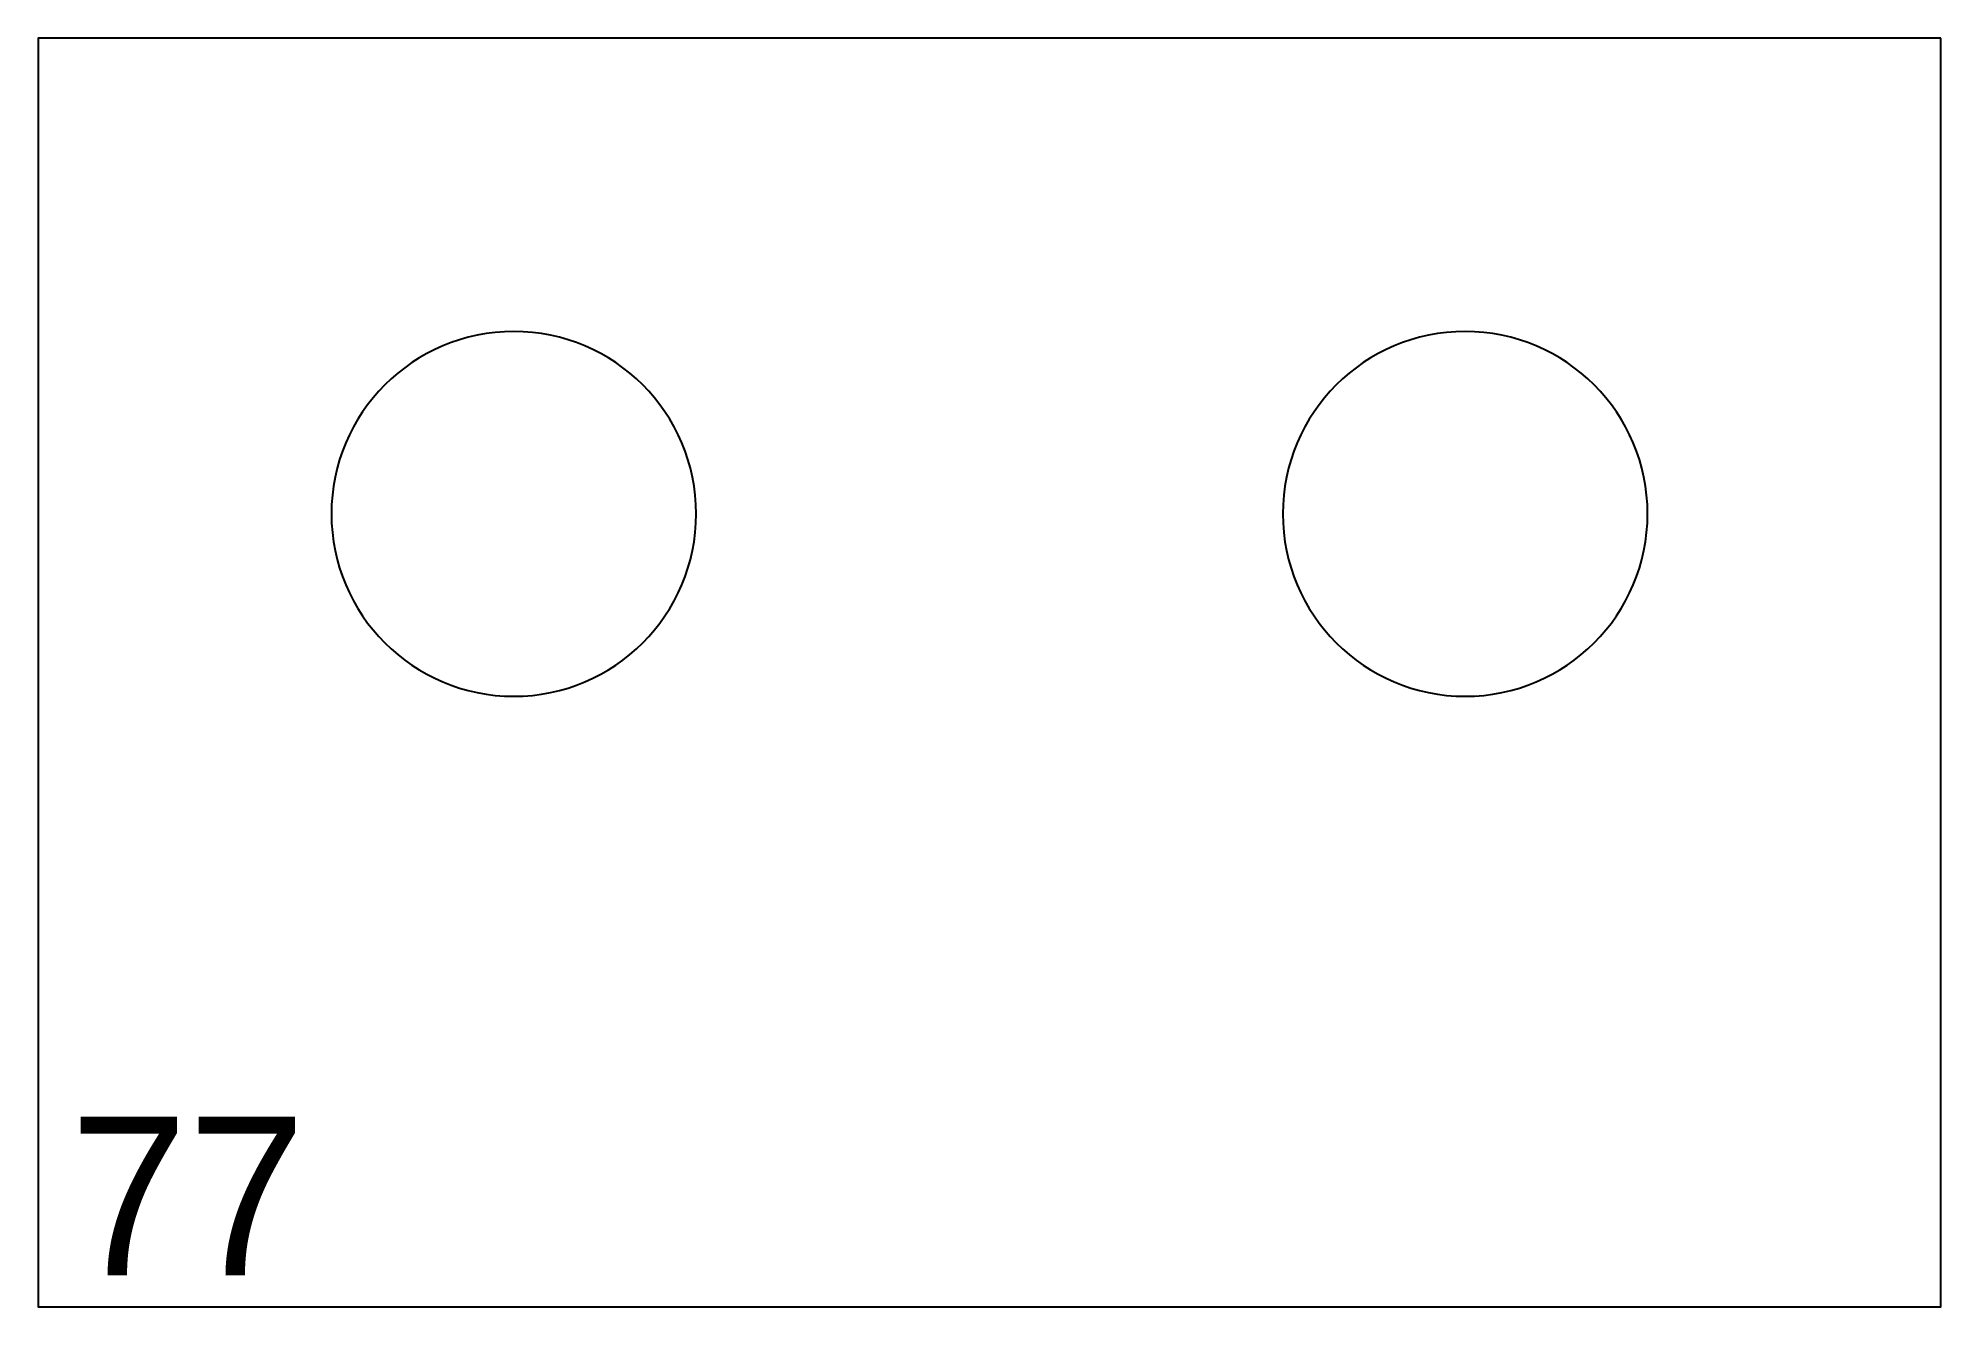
# Model space of a CAD drawing. Header units: millimetres. Extents: x 0 to 120, y 0 to 80.
import ezdxf

# ---------------------------------------------------------------- set-up
doc = ezdxf.new("R2010")
doc.units = ezdxf.units.MM
doc.header["$MEASUREMENT"] = 0
for name, color, linetype in [('ВнешнийКонтур', 7, 'Continuous'), ('Нумерация', 7, 'Continuous'), ('Отверстие', 7, 'Continuous')]:
    doc.layers.add(name, color=color, linetype=linetype)

msp = doc.modelspace()

# ---------------------------------------------------------------- linework, layer by layer
at = {"layer": 'ВнешнийКонтур', "color": 0, "linetype": 'Continuous'}
msp.add_lwpolyline([(120, 80), (0, 80), (0, 0), (120, 0)], close=True, dxfattribs=at)
at = {"layer": 'Отверстие', "color": 0, "linetype": 'Continuous'}
for points in [[(41.5, 50, 1), (18.5, 50, 1), (41.5, 50)], [(101.5, 50, 1), (78.5, 50, 1), (101.5, 50)]]:
    msp.add_lwpolyline(points, format="xyb", dxfattribs=at)

# ---------------------------------------------------------------- texts
at = {"layer": 'Нумерация', "color": 0, "linetype": 'Continuous'}
msp.add_text('77', height=10, dxfattribs=at).set_placement((2, 2))

doc.saveas('drawing.dxf')
